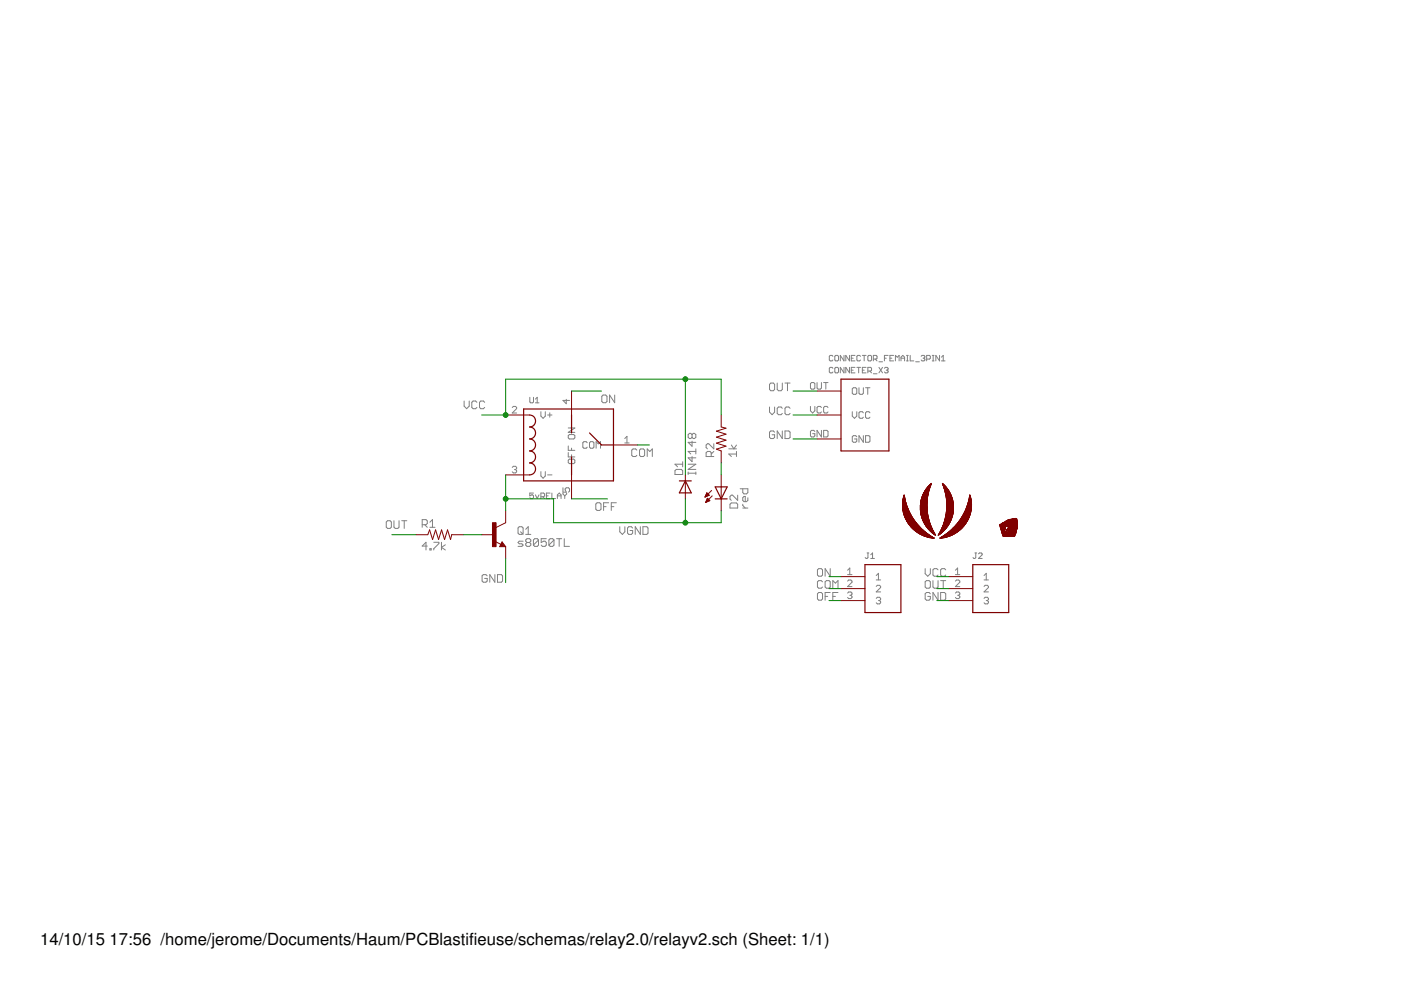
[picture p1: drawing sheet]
<svg xmlns="http://www.w3.org/2000/svg" width="297mm" height="210mm" viewBox="0 0 297 210" stroke-linecap="round" stroke-linejoin="round" font-family="sans-serif">
<defs><g id="words">
<g font-size="3.5">
<text x="8.5" y="200.4">14/10/15</text>
<text x="23.2" y="200.4">17:56 /home/jerome/Documents/Haum/PCBlastifieuse/schemas/relay2.0/relayv2.sch (Sheet: 1/1)</text>
</g>
</g></defs>
<g fill="none" stroke="#808080" stroke-width=".21">
<path d="M176.6 78.1l-.2-.2h-.4l-.2 .2v.8l.2 .2h.4l.2-.2M176.6 75.5l-.2-.1h-.4l-.2 .1v.8l.2 .2h.4l.2-.2M177.2 77.9h.4l.2 .2v.8l-.2 .2h-.4l-.2-.2v-.8zM177.2 75.4h.4l.2 .1v.8l-.2 .2h-.4l-.2-.2v-.8zM178.9 75.4v1.1l-.7-1.1v1.1M178.9 77.9v1.2l-.7-1.2v1.2M180.1 75.4v1.1l-.8-1.1v1.1M180.1 77.9v1.2l-.8-1.2v1.2M180.5 78.5h.4M180.5 75.9h.4M181.3 77.9h-.8v1.2h.8M181.3 75.4h-.8v1.1h.8"/>
<path d="M181.7 77.9h.8M182.1 77.9v1.2M182.5 75.5l-.3-.1h-.3l-.2 .1v.8l.2 .2h.3l.3-.2M182.8 78.5h.4M182.8 75.4h.8M183.2 75.4v1.1M183.6 77.9h-.8v1.2h.8M184 78.7h.6l.2-.2v-.4l-.2-.2h-.6v1.2M184.2 75.4h.4l.2 .1v.8l-.2 .2h-.4l-.2-.2v-.8zM184.4 78.7l.4 .4M185.2 79.2h.7M185.2 76.1h.6l.1-.2v-.4l-.1-.1h-.6v1.1"/>
<path d="M185.6 76.1l.3 .4M186.4 77.9l.7 1.2M186.4 76.7h.7M187.1 77.9l-.7 1.2M187.5 78.1l.2-.2h.4l.2 .2-.2 .4M187.5 75.9h.4M187.9 78.5h.2M188.1 78.5l.2 .2-.2 .4h-.4l-.2-.2M188.3 75.4h-.8v1.1M188.7 75.9h.4M189.5 75.4h-.8v1.1h.8M189.8 76.5v-1.1l.4 .3 .4-.3v1.1"/>
<path d="M191 75.9h.8M191 76.5v-.8l.4-.3 .4 .3v.8M192.2 75.4h.4M192.2 76.5h.4M192.4 75.4v1.1M193 75.4v1.1h.7M194.1 76.7h.8M195.3 75.5l.2-.1h.4l.2 .1-.2 .4M195.7 75.9h.2M195.9 75.9l.2 .2-.2 .4h-.4l-.2-.2M196.5 76.1h.6l.2-.2v-.4l-.2-.1h-.6v1.1M197.7 75.4h.3"/>
<path d="M197.7 76.5h.3M197.8 75.4v1.1M199.2 75.4v1.1l-.8-1.1v1.1M199.6 76.5h.8M199.6 75.7l.4-.3v1.1M98.4 85v1.1l.5 .6 .6-.6v-1.1M101.1 85.3l-.3-.3h-.5l-.3 .3v1.1l.3 .3h.5l.3-.3M102.8 85.3l-.3-.3h-.6l-.2 .3v1.1l.2 .3h.6l.3-.3M108.6 86.4l.2-.2h.5l.2 .2v.2l-.9 1h.9M108.6 99.1l.2-.2h.5l.2 .2-.2 .5M109.1 99.6h.2M109.3 99.6l.2 .2-.2 .5h-.5l-.2-.3"/>
<path d="M112.3 84.2v1l.2 .2h.4l.2-.2v-1M113.5 85.4h.8M113.5 84.6l.4-.4v1.2M114.7 87.3v.9l.4 .5 .5-.5v-.9M114.7 100v.9l.4 .5 .5-.5v-.9M116.1 88h.9M116.6 87.5v1M120.1 84.7v.9l-.7-.7h1.4M120.5 94.6v.9h1.4M120.5 95.9v1h1.4M120.5 90.7h1.4l-1.4 1h1.4M120.7 92.1h.9l.3 .3v.4l-.3 .3h-.9l-.2-.3v-.4z"/>
<path d="M120.7 97.3h.9l.3 .3v.5l-.3 .2h-.9l-.2-.2v-.5zM121.2 95v.5M121.2 96.4v.5M124.5 93.9l-.2-.3h-.5l-.2 .3v.9l.2 .2h.5l.2-.2M125.2 93.6h.5l.2 .3v.9l-.2 .2h-.5l-.2-.2v-.9zM126.4 95v-1.4l.5 .5 .4-.5v1.4M127.6 84l.3-.2h.5l.3 .2v1.1l-.3 .3h-.5l-.3-.3zM130.3 83.8v1.6l-1.1-1.6v1.6M132.5 93l.4-.5v1.4M132.5 93.9h.9M135 95.4l-.2-.2h-.6l-.3 .2v1.1l.3 .3h.6l.2-.3M135.6 95.4l.2-.2h.6l.3 .2v1.1l-.3 .3h-.6l-.2-.3z"/>
<path d="M137.2 96.8v-1.6l.6 .5 .5-.5v1.6M143.4 99.5h1.1l.2 .3v.8h-1.6v-.8zM144.7 98.4h-1.6l.6 .6M144.7 97.9v1.1M145.9 98.4h1.6l-1.6 1.1h1.6M146.7 92.2l.3-.3h.3l.2 .3v.5l-.2 .3h-.3l-.3-.3M146.7 92.2l-.2-.3h-.3l-.3 .3v.5l.3 .3h.3l.2-.3M146.7 96.8v1.1l-.8-.8h1.6M146.7 92.2v.5M146.7 93.5v1.1l-.8-.8h1.6M147.5 95.2v1M147.5 95.7h-1.6l.6 .5"/>
<path d="M150.8 96.8v-.8l-.3-.3h-.5l-.3 .3v.8h1.6M151.3 94.1v1.1l-1-1.1h-.3l-.3 .3v.5l.3 .3M151.3 95.7l-.5 .6M154.5 95.2h1.6M155.1 94.4l.5 .8 .5-.8M156.1 96.3h-1.6l.6 .5M156.1 95.7v1.1M163.2 86.3v1.1l.5 .5 .5-.5v-1.1M163.4 81.2h.6l.2 .3v1.1l-.2 .2h-.6l-.2-.2v-1.1zM164.2 91.6l-.2-.2h-.6l-.2 .2v1.1l.2 .3h.6l.2-.3v-.5h-.5M164.8 81.2v1.4l.3 .2h.5l.3-.2v-1.4M165.9 86.6l-.3-.3h-.5l-.3 .3v1.1l.3 .2h.5l.3-.2"/>
<path d="M165.9 91.4v1.6l-1.1-1.6v1.6M166.4 91.4h.8l.3 .2v1.1l-.3 .3h-.8zM166.4 81.2h1.1M167 81.2v1.6M167.5 86.6l-.3-.3h-.5l-.3 .3v1.1l.3 .2h.5l.3-.2M171.8 81.3l.3-.2h.4l.3 .2v1l-.3 .2h-.4l-.3-.2zM171.8 86.2v.9l.5 .5 .5-.5v-.9M172.8 91.5l-.3-.3h-.4l-.3 .3v.9l.3 .2h.4l.3-.2v-.5h-.5M173.2 81.1v1.2l.3 .2h.4l.3-.2v-1.2M174.2 86.4l-.3-.2h-.4l-.3 .2v.9l.3 .3h.4l.3-.3M174.2 91.2v1.4l-1-1.4v1.4M174.6 81.1h1"/>
<path d="M174.6 91.2h.7l.3 .3v.9l-.3 .2h-.7zM175.1 81.1v1.4M175.6 86.4l-.3-.2h-.4l-.3 .2v.9l.3 .3h.4l.3-.3M180.7 82.4l.2-.2h.5l.3 .2v1l-.3 .2h-.5l-.2-.2zM180.7 87.3v.9l.5 .5 .5-.5v-.9M181.7 92.6l-.3-.2h-.5l-.2 .2v.9l.2 .3h.5l.3-.3v-.4h-.5M182.1 82.2v1.2l.3 .2h.4l.2-.2v-1.2M183 87.5l-.2-.2h-.4l-.3 .2v1l.3 .2h.4l.2-.2M183 92.4v1.4l-.9-1.4v1.4M183.5 92.4h.7l.2 .2v.9l-.2 .3h-.7zM183.5 82.2h.9M184 82.2v1.4"/>
<path d="M184.4 87.5l-.2-.2h-.5l-.2 .2v1l.2 .2h.5l.2-.2M81.9 110.7l.3-.3h.5l.3 .3v1.1l-.3 .2h-.5l-.3-.2zM83.5 110.4v1.4l.3 .2h.5l.3-.2v-1.4M85.2 110.4h1.1M85.7 110.4v1.6M89.5 111.3h.8l.3-.3v-.6l-.3-.2h-.8v1.6M90 111.3l.6 .5M90.6 115.8h-1.1l.8-.8v1.6M91.1 116.3h.3v.3h-.3zM91.1 110.7l.6-.5v1.6M91.1 111.8h1.1M92 115h1v.3l-1 1v.3"/>
<path d="M93.6 115v1.6M94.4 115.5l-.8 .6 .8 .5M110.1 111.7h.5l.3 .3v1l-.3 .3h-.5l-.3-.3v-1zM110.4 112.8l.5 .5M110.9 114.7h-.8l-.3 .3 .3 .3h.5l.3 .3-.3 .2h-.8M111.5 113.3h1M111.5 112.2l.5-.5v1.6M111.7 115l-.2 .3v.3l.2 .2h.6l.2-.2v-.3l-.2-.3M111.7 115l-.2-.3v-.2l.2-.3h.6l.2 .3v.2l-.2 .3M111.7 115h.6M113.1 104.5h-.8v.6l.4-.2 .4 .2v.4l-.2 .2h-.4l-.2-.2M113.5 104.9l.4 .8 .4-.8"/>
<path d="M114.2 114.5l-.3-.3h-.5l-.3 .3v1.1M114.2 114.5v1.1l-.3 .2h-.5l-.3-.2M114.2 114.5l-1.1 1.1M114.7 105.3h.6l.2-.2v-.4l-.2-.2h-.6v1.2M115.1 105.3l.4 .4M115.8 114.2h-1.1v.8l.6-.3h.2l.3 .3v.6l-.3 .2h-.5l-.3-.2M115.8 105.1h.4M116.1 100.7h.9M116.6 104.5h-.8v1.2h.8M117 104.5v1.2h.8M117.5 114.5v1.1l-.3 .2h-.6l-.2-.2M117.5 114.5l-.3-.3h-.6l-.2 .3v1.1"/>
<path d="M117.5 114.5l-1.1 1.1M118 114.2h1.1M118.2 105.1h.8M118.2 105.7v-.8l.4-.4 .4 .4v.8M118.6 114.2v1.6M119.4 103.4v1h.7l-.3-.5 .3-.5h.4l.3 .3v.4l-.3 .3M119.4 104.5l.3 .6M119.6 114.2v1.6h1.1M119.7 105.1v.6M120.1 104.5v.2l-.4 .4M126.3 106.9l.3-.3h.5l.3 .3v1l-.3 .3h-.5l-.3-.3zM128 107.4h.5"/>
<path d="M129.1 106.6h-1.1v1.6M129.6 107.4h.6M130.7 106.6h-1.1v1.6M131.4 111.7v1.1l.6 .5 .5-.5v-1.1M134.1 112l-.2-.3h-.6l-.2 .3v1l.2 .3h.6l.2-.3v-.5h-.5M135.8 111.7v1.6l-1.1-1.6v1.6M136.3 111.7h.8l.3 .3v1l-.3 .3h-.8zM145.9 100.3h1.6M145.9 100.1v.5M147.5 100.1v.5M154.8 106.9l.2-.3h1.1l.3 .3v.8h-1.6zM156.4 105v1.1l-1.1-1.1h-.3l-.2 .3v.5l.2 .3"/>
<path d="M156.9 103.6h1.7v.8l-.3 .3h-.6l-.2-.3v-.8M157.5 107.7h1.1M157.5 106.9v.3l.5 .5M158.6 105.5v.6l-.3 .3h-.6l-.2-.3v-.6l.2-.2h.3v1.1M183.8 117.2h.4M184 117.2v1l-.2 .2-.4-.2M184.6 118.4h.8M184.6 117.6l.4-.4v1.2M206.7 117.2h.4M206.9 117.2v1l-.2 .2-.4-.2M207.5 117.4l.2-.2h.3l.2 .2v.2l-.7 .8h.7M103.3 122.1l-.3-.3h-.5l-.3 .3v1.1l.3 .2h.5l.3-.2v-.6h-.6"/>
<path d="M104.9 121.8v1.6l-1.1-1.6v1.6M105.5 121.8h.8l.3 .3v1.1l-.3 .2h-.8zM173.3 120.8l.3-.2h.5l.3 .2v1.1l-.3 .3h-.5l-.3-.3zM173.6 125.6h.5l.3 .3v1.1l-.3 .3h-.5l-.3-.3v-1.1zM174.4 123.4l-.3-.3h-.5l-.3 .3v1.1l.3 .2h.5l.3-.2M174.9 126.4h.6M174.9 123.4l.3-.3h.6l.2 .3v1.1l-.2 .2h-.6l-.3-.2zM176 125.6h-1.1v1.7M176 120.6v1.6l-1.1-1.6v1.6M176.6 126.4h.5M176.6 124.7v-1.6l.5 .5 .6-.5v1.6M177.7 125.6h-1.1v1.7"/>
<path d="M179.7 123.2l.2-.2h.5l.2 .2v.2l-.9 1h.9M179.7 120.9l.5-.5v1.4M179.7 121.8h.9M179.7 125.8l.2-.3h.5l.2 .3-.2 .4M180.2 126.2h.2M180.4 126.2l.2 .2-.2 .5h-.5l-.2-.2M185.8 122l.4-.4v1.4M185.8 123h.9M185.8 124.3l.2-.2h.5l.2 .2v.3l-.9 .9h.9M185.8 126.9l.2-.3h.5l.2 .3-.2 .4M186.2 127.3h.3M186.5 127.3l.2 .3-.2 .4h-.5l-.2-.2"/>
<path d="M196.2 120.6v1l.5 .6 .6-.6v-1M196.2 123.4l.2-.3h.6l.3 .3v1.1l-.3 .2h-.6l-.2-.2zM197.3 125.9l-.3-.3h-.6l-.2 .3v1.1l.2 .3h.6l.3-.3v-.6h-.6M197.8 123.1v1.4l.3 .2h.5l.3-.2v-1.4M198.9 120.8l-.3-.2h-.5l-.3 .2v1.1l.3 .3h.5l.3-.3M198.9 125.6v1.7l-1.1-1.7v1.7M199.4 125.6h.9l.2 .3v1.1l-.2 .3h-.9zM199.4 123.1h1.1M200 123.1v1.6M200.5 120.8l-.2-.2h-.6l-.3 .2v1.1l.3 .3h.6l.2-.3M202.6 123.2l.2-.2h.5l.2 .2v.2l-.9 1h.9M202.6 121.8h.9"/>
<path d="M202.6 125.8l.2-.3h.5l.2 .3-.2 .4M202.6 120.9l.4-.5v1.4M203 126.2h.3M203.3 126.2l.2 .2-.2 .5h-.5l-.2-.2M208.6 123h1M208.6 124.3l.3-.2h.4l.3 .2v.3l-1 .9h1M208.6 126.9l.3-.3h.4l.3 .3-.3 .4M208.6 122l.5-.4v1.4M209.1 127.3h.2M209.3 127.3l.3 .3-.3 .4h-.4l-.3-.2"/>
</g>
<g fill="none" stroke="#800000" stroke-width=".25">
<path d="M111 86.7h19.1v15.3h-19.1zM112.3 88a1.27 1.27 0 0 1 1.2 1.3 1.27 1.27 0 0 1-1.2 1.2 1.27 1.27 0 0 1 1.2 1.3 1.27 1.27 0 0 1-1.2 1.3 1.27 1.27 0 0 1 1.2 1.2 1.27 1.27 0 0 1-1.2 1.3 1.27 1.27 0 0 1 1.2 1.3 1.27 1.27 0 0 1-1.2 1.2 1.27 1.27 0 0 1 1.2 1.3 1.27 1.27 0 0 1-1.2 1.3M121.2 88v3.8M121.2 96.9v3.8M125 91.8l2.5 2.5h2.6M178.3 80.4h10.2v15.2h-10.2zM106.4 115.4l.2 .3h-.4l.2-.6 .6 .7h-.8M144 102h2.6M145.3 102l1.3 2.5h-2.6zM151.6 103.2h2.6l-1.3 2.6zM151.6 105.8h2.6M183.4 119.7h7.6v10.2h-7.6z"/>
<path d="M206.2 119.7h7.7v10.2h-7.7z"/>
</g>
<g fill="none" stroke="#800000" stroke-width=".21">
<path d="M107.2 88h5.1M121.2 82.9v5.1M130.1 94.3h5M152.9 88v2.5l1 .3-2 .6 2 .7-2 .6 2 .6-2 .7 2 .6-2 .6 1 .4v2.5M173.2 88h5.1M173.2 82.9h5.1M173.2 93.1h5.1M88.2 113.4h2.5l.4-1 .6 2 .7-2 .6 2 .6-2 .7 2 .6-2 .6 2 .3-1h2.5M102.1 113.4h2.6M105 114.8l1.2 .6M106.4 114.9l.8 1h-1.3zM107.2 100.7h5.1"/>
<path d="M107.2 108.3v2.5l-2 1M107.2 115.9v2.5M121.2 100.7v5.1M145.3 100.7v5.1M149.5 105.4h.1M149.5 105.3h.3M149.6 105.1h.5M149.6 105h.7M149.6 106.5h.2M149.7 104.9h.6M149.7 106.3h.4M149.8 104.8h.4"/>
<path d="M149.8 106.2h.5M149.8 104.6h.2M149.8 106.1h.7M149.9 104.5l-.4 .9M149.9 104.5l.5 .5-.9 .4M149.9 104.5h.1M149.9 106h.4M149.9 105.9h.3M149.9 105.7h.2M150 105.6l.5 .6-.9 .3zM150.9 104l-1.4 1.4M151 105.1l-1.4 1.4"/>
<path d="M152.9 100.7v7.6M178.3 122.3h5.1M178.3 124.8h5.1M178.3 127.3h5.1M201.2 122.3h5M201.2 124.8h5M201.2 127.3h5"/>
</g>
<g fill="#800000" stroke="#800000" stroke-width=".21">
<path d="M104.4 110.8h.8v5.1h-.8z"/>
<path d="M197.9 114.1h.2z"/>
<path d="M199.3 114.1h.2z"/>
<path d="M197.7 114l.3 .1z"/>
<path d="M199.3 114l.4 .1z"/>
<path d="M197.5 114l.5 .1z"/>
<path d="M199.3 114l.6 .1z"/>
<path d="M197.3 114h.7z"/>
<path d="M199.4 114h.6z"/>
<path d="M197.2 114h.7z"/>
<path d="M199.4 114h.7z"/>
<path d="M197 113.9l.8 .1z"/>
<path d="M199.5 113.9l.8 .1z"/>
<path d="M196.9 113.9l.9 .1z"/>
<path d="M199.5 113.9l.9 .1z"/>
<path d="M196.8 113.9h.9z"/>
<path d="M199.6 113.9h.9z"/>
<path d="M196.7 113.9h1z"/>
<path d="M199.6 113.9h1.1z"/>
<path d="M196.6 113.8l1.1 .1z"/>
<path d="M199.6 113.8l1.1 .1z"/>
<path d="M196.5 113.8l1.1 .1z"/>
<path d="M199.7 113.8l1.1 .1z"/>
<path d="M196.5 113.8h1.1z"/>
<path d="M199.7 113.8h1.2z"/>
<path d="M196.4 113.8h1.2z"/>
<path d="M199.8 113.8h1.2z"/>
<path d="M196.3 113.7l1.2 .1z"/>
<path d="M199.8 113.7l1.2 .1z"/>
<path d="M196.2 113.7h1.3z"/>
<path d="M199.9 113.7h1.2z"/>
<path d="M196.2 113.7h1.2z"/>
<path d="M196.1 113.7h1.3z"/>
<path d="M200 113.7h1.3z"/>
<path d="M196 113.6l1.3 .1z"/>
<path d="M200 113.6l1.3 .1z"/>
<path d="M195.9 113.6h1.4z"/>
<path d="M200 113.6h1.4z"/>
<path d="M200.1 113.6h1.4z"/>
<path d="M195.8 113.6h1.4z"/>
<path d="M195.7 113.5l1.5 .1z"/>
<path d="M200.2 113.5l1.3 .1z"/>
<path d="M195.7 113.5l1.4 .1z"/>
<path d="M200.2 113.5l1.4 .1z"/>
<path d="M195.7 113.5h1.4z"/>
<path d="M200.2 113.5h1.5z"/>
<path d="M195.6 113.5h1.5z"/>
<path d="M200.3 113.5h1.4z"/>
<path d="M195.5 113.4l1.5 .1z"/>
<path d="M200.3 113.4l1.5 .1z"/>
<path d="M200.3 113.4l1.6 .1z"/>
<path d="M195.4 113.4h1.6z"/>
<path d="M200.4 113.4h1.5z"/>
<path d="M195.3 113.3l1.6 .1z"/>
<path d="M199 113.3l.1 .1z"/>
<path d="M200.4 113.3l1.6 .1z"/>
<path d="M195.3 113.3h1.5z"/>
<path d="M198.1 113.3h.2z"/>
<path d="M199 113.3h.1z"/>
<path d="M200.5 113.3h1.6z"/>
<path d="M195.2 113.3h1.6z"/>
<path d="M198.1 113.3h.1z"/>
<path d="M199 113.3h.2z"/>
<path d="M199.1 113.3h.1z"/>
<path d="M200.6 113.3h1.6z"/>
<path d="M195.1 113.2l1.6 .1z"/>
<path d="M198 113.2l.2 .1z"/>
<path d="M199.1 113.2l.2 .1z"/>
<path d="M200.6 113.2l1.6 .1z"/>
<path d="M195.1 113.2h1.6z"/>
<path d="M198 113.2h.2z"/>
<path d="M199.1 113.2h.2z"/>
<path d="M200.6 113.2h1.6z"/>
<path d="M195 113.2h1.7z"/>
<path d="M197.9 113.2h.3z"/>
<path d="M200.7 113.2h1.6z"/>
<path d="M195 113.2h1.6z"/>
<path d="M199.1 113.2h.3z"/>
<path d="M200.7 113.2h1.7z"/>
<path d="M194.9 113.1l1.7 .1z"/>
<path d="M197.9 113.1l.3 .1z"/>
<path d="M199.1 113.1l.3 .1z"/>
<path d="M200.7 113.1l1.7 .1z"/>
<path d="M194.9 113.1h1.7z"/>
<path d="M197.8 113.1h.3z"/>
<path d="M199.1 113.1h.4z"/>
<path d="M200.8 113.1h1.7z"/>
<path d="M194.8 113.1h1.7z"/>
<path d="M199.2 113.1h.3z"/>
<path d="M194.8 113l1.7 .1z"/>
<path d="M197.8 113l.3 .1z"/>
<path d="M199.2 113l.3 .1z"/>
<path d="M200.9 113l1.7 .1z"/>
<path d="M194.7 113l1.7 .1z"/>
<path d="M197.7 113l.4 .1z"/>
<path d="M199.2 113l.4 .1z"/>
<path d="M194.7 113h1.7z"/>
<path d="M197.7 113h.4z"/>
<path d="M199.2 113h.4z"/>
<path d="M200.9 113h1.7z"/>
<path d="M194.6 112.9l1.8 .1z"/>
<path d="M197.6 112.9l.5 .1z"/>
<path d="M199.2 112.9l.4 .1z"/>
<path d="M201 112.9l1.7 .1z"/>
<path d="M194.6 112.9l1.7 .1z"/>
<path d="M197.6 112.9l.4 .1z"/>
<path d="M199.2 112.9l.5 .1z"/>
<path d="M194.6 112.9h1.7z"/>
<path d="M197.6 112.9h.4z"/>
<path d="M199.2 112.9h.5z"/>
<path d="M201 112.9h1.8z"/>
<path d="M194.5 112.9h1.8z"/>
<path d="M197.5 112.9h.5z"/>
<path d="M199.3 112.9h.4z"/>
<path d="M201.1 112.9h1.7z"/>
<path d="M194.5 112.8l1.8 .1z"/>
<path d="M197.5 112.8l.5 .1z"/>
<path d="M199.3 112.8l.4 .1z"/>
<path d="M201.1 112.8l1.7 .1z"/>
<path d="M194.5 112.8l1.7 .1z"/>
<path d="M199.3 112.8l.5 .1z"/>
<path d="M201.1 112.8l1.8 .1z"/>
<path d="M194.4 112.8h1.8z"/>
<path d="M197.5 112.8h.5z"/>
<path d="M199.3 112.8h.5z"/>
<path d="M201.2 112.8h1.7z"/>
<path d="M197.4 112.8h.6z"/>
<path d="M194.4 112.8h1.7z"/>
<path d="M197.4 112.8h.5z"/>
<path d="M199.3 112.8h.6z"/>
<path d="M201.2 112.8h1.8z"/>
<path d="M194.3 112.7l1.8 .1z"/>
<path d="M197.4 112.7l.6 .1z"/>
<path d="M199.3 112.7l.6 .1z"/>
<path d="M201.3 112.7l1.7 .1z"/>
<path d="M194.3 112.7h1.7z"/>
<path d="M197.4 112.7h.5z"/>
<path d="M199.3 112.7h.6z"/>
<path d="M201.3 112.7h1.8z"/>
<path d="M194.2 112.7h1.8z"/>
<path d="M197.3 112.7h.6z"/>
<path d="M199.4 112.7h.5z"/>
<path d="M194.2 112.6l1.8 .1z"/>
<path d="M197.3 112.6l.6 .1z"/>
<path d="M199.4 112.6l.6 .1z"/>
<path d="M201.4 112.6l1.7 .1z"/>
<path d="M194.2 112.6l1.7 .1z"/>
<path d="M201.4 112.6l1.8 .1z"/>
<path d="M194.1 112.6h1.8z"/>
<path d="M197.3 112.6h.5z"/>
<path d="M199.4 112.6h.6z"/>
<path d="M201.4 112.6h1.8z"/>
<path d="M194.1 112.5l1.8 .1z"/>
<path d="M197.2 112.5l.7 .1z"/>
<path d="M199.4 112.5l.7 .1z"/>
<path d="M201.4 112.5l1.9 .1z"/>
<path d="M194 112.5l1.9 .1z"/>
<path d="M197.2 112.5l.6 .1z"/>
<path d="M201.5 112.5l1.8 .1z"/>
<path d="M194 112.5h1.8z"/>
<path d="M197.2 112.5h.6z"/>
<path d="M199.5 112.5h.6z"/>
<path d="M201.5 112.5h1.8z"/>
<path d="M197.1 112.5h.7z"/>
<path d="M199.5 112.5h.7z"/>
<path d="M193.9 112.4l1.8 .1z"/>
<path d="M197.1 112.4l.7 .1z"/>
<path d="M199.5 112.4l.7 .1z"/>
<path d="M201.6 112.4l1.8 .1z"/>
<path d="M193.9 112.4h1.8z"/>
<path d="M197.1 112.4h.6z"/>
<path d="M199.5 112.4h.7z"/>
<path d="M201.6 112.4h1.8z"/>
<path d="M197 112.4h.8z"/>
<path d="M201.7 112.4h1.8z"/>
<path d="M193.8 112.3l1.8 .1z"/>
<path d="M197 112.3l.7 .1z"/>
<path d="M199.5 112.3l.8 .1z"/>
<path d="M201.7 112.3l1.8 .1z"/>
<path d="M199.6 112.3l.7 .1z"/>
<path d="M193.8 112.3h1.8z"/>
<path d="M197 112.3h.7z"/>
<path d="M199.6 112.3h.7z"/>
<path d="M201.7 112.3h1.9z"/>
<path d="M193.7 112.3h1.9z"/>
<path d="M196.9 112.3h.8z"/>
<path d="M199.5 112.3h.8z"/>
<path d="M201.8 112.3h1.8z"/>
<path d="M193.7 112.2l1.8 .1z"/>
<path d="M196.9 112.2l.8 .1z"/>
<path d="M199.6 112.2l.8 .1z"/>
<path d="M201.8 112.2l1.8 .1z"/>
<path d="M193.7 112.2h1.8z"/>
<path d="M196.9 112.2h.8z"/>
<path d="M199.6 112.2h.8z"/>
<path d="M201.8 112.2h1.8z"/>
<path d="M196.8 112.2h.9z"/>
<path d="M201.8 112.2h1.9z"/>
<path d="M193.6 112.2h1.9z"/>
<path d="M201.9 112.2h1.8z"/>
<path d="M193.6 112.1l1.8 .1z"/>
<path d="M196.8 112.1l.8 .1z"/>
<path d="M199.6 112.1l.8 .1z"/>
<path d="M201.9 112.1l1.8 .1z"/>
<path d="M199.7 112.1l.8 .1z"/>
<path d="M202 112.1l1.8 .1z"/>
<path d="M193.5 112.1h1.9z"/>
<path d="M196.8 112.1h.8z"/>
<path d="M199.6 112.1h.9z"/>
<path d="M201.9 112.1h1.9z"/>
<path d="M193.5 112.1h1.8z"/>
<path d="M196.7 112.1h.9z"/>
<path d="M199.7 112.1h.8z"/>
<path d="M202 112.1h1.8z"/>
<path d="M193.5 112l1.8 .1z"/>
<path d="M196.7 112l.9 .1z"/>
<path d="M199.7 112l.8 .1z"/>
<path d="M202 112l1.9 .1z"/>
<path d="M199.7 112l.9 .1z"/>
<path d="M193.4 112h1.9z"/>
<path d="M196.7 112h.9z"/>
<path d="M199.7 112h.9z"/>
<path d="M202 112h1.9z"/>
<path d="M193.4 112h1.8z"/>
<path d="M202.1 112h1.8z"/>
<path d="M193.4 111.9l1.8 .1z"/>
<path d="M196.7 111.9l.8 .1z"/>
<path d="M199.7 111.9l.9 .1z"/>
<path d="M202.1 111.9l1.8 .1z"/>
<path d="M196.6 111.9l.9 .1z"/>
<path d="M199.7 111.9l1 .1z"/>
<path d="M202.1 111.9l1.9 .1z"/>
<path d="M193.3 111.9h1.9z"/>
<path d="M196.6 111.9h.9z"/>
<path d="M199.7 111.9h.9z"/>
<path d="M202.1 111.9h1.9z"/>
<path d="M193.3 111.9h1.8z"/>
<path d="M199.7 111.9h1z"/>
<path d="M202.2 111.9h1.8z"/>
<path d="M193.3 111.8l1.8 .1z"/>
<path d="M196.6 111.8l.9 .1z"/>
<path d="M199.7 111.8l1 .1z"/>
<path d="M202.2 111.8l1.8 .1z"/>
<path d="M193.3 111.8h1.8z"/>
<path d="M196.6 111.8h.9z"/>
<path d="M199.8 111.8h.9z"/>
<path d="M202.2 111.8h1.9z"/>
<path d="M202.3 111.8h1.8z"/>
<path d="M193.2 111.8h1.9z"/>
<path d="M196.5 111.8h1z"/>
<path d="M193.2 111.7l1.8 .1z"/>
<path d="M196.5 111.7l.9 .1z"/>
<path d="M199.8 111.7l1 .1z"/>
<path d="M202.3 111.7l1.8 .1z"/>
<path d="M193.2 111.7h1.8z"/>
<path d="M196.5 111.7h.9z"/>
<path d="M199.8 111.7h1z"/>
<path d="M202.3 111.7h1.9z"/>
<path d="M193.1 111.7h1.9z"/>
<path d="M199.9 111.7h.9z"/>
<path d="M202.4 111.7h1.8z"/>
<path d="M193.1 111.7h1.8z"/>
<path d="M193.1 111.6l1.8 .1z"/>
<path d="M196.4 111.6l1 .1z"/>
<path d="M199.9 111.6l.9 .1z"/>
<path d="M202.4 111.6l1.8 .1z"/>
<path d="M202.4 111.6l1.9 .1z"/>
<path d="M193.1 111.6h1.8z"/>
<path d="M196.4 111.6h1z"/>
<path d="M199.9 111.6h1z"/>
<path d="M202.5 111.6h1.8z"/>
<path d="M193 111.5l1.9 .1z"/>
<path d="M196.3 111.5l1.1 .1z"/>
<path d="M199.9 111.5l1 .1z"/>
<path d="M202.5 111.5l1.8 .1z"/>
<path d="M193 111.5l1.8 .1z"/>
<path d="M193 111.5h1.8z"/>
<path d="M196.3 111.5h1.1z"/>
<path d="M199.9 111.5h1z"/>
<path d="M202.5 111.5h1.8z"/>
<path d="M199.9 111.5h1.1z"/>
<path d="M202.5 111.5h1.9z"/>
<path d="M193 111.4l1.8 .1z"/>
<path d="M196.3 111.4l1 .1z"/>
<path d="M199.9 111.4l1.1 .1z"/>
<path d="M202.6 111.4l1.8 .1z"/>
<path d="M193 111.4l1.7 .1z"/>
<path d="M192.9 111.4h1.8z"/>
<path d="M196.3 111.4h1z"/>
<path d="M199.9 111.4h1.1z"/>
<path d="M202.6 111.4h1.8z"/>
<path d="M200 111.4h1z"/>
<path d="M196.2 111.4h1.1z"/>
<path d="M200 111.4h1.1z"/>
<path d="M202.7 111.4h1.7z"/>
<path d="M192.9 111.3l1.7 .1z"/>
<path d="M196.2 111.3l1.1 .1z"/>
<path d="M200 111.3l1 .1z"/>
<path d="M202.7 111.3l1.8 .1z"/>
<path d="M192.8 111.3h1.8z"/>
<path d="M196.2 111.3h1.1z"/>
<path d="M200 111.3h1.1z"/>
<path d="M202.7 111.3h1.8z"/>
<path d="M202.8 111.3h1.7z"/>
<path d="M192.8 111.2l1.7 .1z"/>
<path d="M196.2 111.2l1.1 .1z"/>
<path d="M200 111.2l1.1 .1z"/>
<path d="M202.8 111.2l1.8 .1z"/>
<path d="M192.7 111.2h1.8z"/>
<path d="M196.2 111.2h1.1z"/>
<path d="M200 111.2h1.1z"/>
<path d="M202.8 111.2h1.8z"/>
<path d="M196.1 111.2h1.1z"/>
<path d="M192.7 111.1l1.8 .1z"/>
<path d="M196.1 111.1l1.1 .1z"/>
<path d="M200 111.1l1.1 .1z"/>
<path d="M202.9 111.1l1.7 .1z"/>
<path d="M200.1 111.1l1.1 .1z"/>
<path d="M192.7 111.1h1.8z"/>
<path d="M196.1 111.1h1.1z"/>
<path d="M200.1 111.1h1.1z"/>
<path d="M202.9 111.1h1.7z"/>
<path d="M192.7 111.1h1.7z"/>
<path d="M192.7 111l1.7 .1z"/>
<path d="M196 111l1.2 .1z"/>
<path d="M200.1 111l1.1 .1z"/>
<path d="M202.9 111l1.8 .1z"/>
<path d="M192.6 111l1.8 .1z"/>
<path d="M203 111l1.7 .1z"/>
<path d="M192.6 111h1.8z"/>
<path d="M196 111h1.2z"/>
<path d="M200.1 111h1.2z"/>
<path d="M203 111h1.7z"/>
<path d="M192.6 111h1.7z"/>
<path d="M203 111h1.8z"/>
<path d="M192.6 110.9l1.7 .1z"/>
<path d="M196 110.9l1.2 .1z"/>
<path d="M200.1 110.9l1.2 .1z"/>
<path d="M203 110.9l1.7 .1z"/>
<path d="M196 110.9l1.1 .1z"/>
<path d="M203 110.9l1.8 .1z"/>
<path d="M192.6 110.9h1.7z"/>
<path d="M196 110.9h1.1z"/>
<path d="M200.1 110.9h1.2z"/>
<path d="M203.1 110.9h1.7z"/>
<path d="M192.5 110.9h1.8z"/>
<path d="M192.5 110.8l1.7 .1z"/>
<path d="M195.9 110.8l1.2 .1z"/>
<path d="M200.1 110.8l1.2 .1z"/>
<path d="M203.1 110.8l1.7 .1z"/>
<path d="M192.5 110.8h1.7z"/>
<path d="M195.9 110.8h1.2z"/>
<path d="M200.2 110.8h1.1z"/>
<path d="M203.1 110.8h1.7z"/>
<path d="M200.2 110.8h1.2z"/>
<path d="M203.1 110.8h1.8z"/>
<path d="M192.4 110.7l1.8 .1z"/>
<path d="M195.9 110.7l1.2 .1z"/>
<path d="M200.2 110.7l1.2 .1z"/>
<path d="M203.2 110.7l1.7 .1z"/>
<path d="M192.4 110.7l1.7 .1z"/>
<path d="M192.4 110.7h1.7z"/>
<path d="M195.9 110.7h1.2z"/>
<path d="M200.2 110.7h1.2z"/>
<path d="M203.2 110.7h1.7z"/>
<path d="M195.8 110.7h1.3z"/>
<path d="M192.4 110.6l1.7 .1z"/>
<path d="M195.8 110.6l1.3 .1z"/>
<path d="M200.2 110.6l1.2 .1z"/>
<path d="M203.2 110.6l1.8 .1z"/>
<path d="M203.3 110.6l1.7 .1z"/>
<path d="M192.4 110.6h1.7z"/>
<path d="M195.8 110.6h1.3z"/>
<path d="M200.2 110.6h1.2z"/>
<path d="M203.3 110.6h1.7z"/>
<path d="M192.3 110.6h1.7z"/>
<path d="M195.8 110.6h1.2z"/>
<path d="M200.2 110.6h1.3z"/>
<path d="M192.3 110.5l1.7 .1z"/>
<path d="M195.8 110.5l1.2 .1z"/>
<path d="M200.2 110.5l1.3 .1z"/>
<path d="M203.3 110.5l1.7 .1z"/>
<path d="M200.3 110.5l1.2 .1z"/>
<path d="M192.3 110.5h1.7z"/>
<path d="M195.8 110.5h1.2z"/>
<path d="M200.3 110.5h1.2z"/>
<path d="M203.3 110.5h1.7z"/>
<path d="M195.7 110.5h1.3z"/>
<path d="M203.4 110.5h1.6z"/>
<path d="M192.3 110.4l1.6 .1z"/>
<path d="M195.7 110.4l1.3 .1z"/>
<path d="M200.3 110.4l1.2 .1z"/>
<path d="M203.4 110.4l1.7 .1z"/>
<path d="M192.2 110.4h1.7z"/>
<path d="M195.7 110.4h1.3z"/>
<path d="M200.3 110.4h1.2z"/>
<path d="M203.4 110.4h1.7z"/>
<path d="M192.2 110.3l1.7 .1z"/>
<path d="M195.7 110.3l1.3 .1z"/>
<path d="M200.3 110.3l1.2 .1z"/>
<path d="M203.5 110.3l1.6 .1z"/>
<path d="M192.2 110.3h1.6z"/>
<path d="M195.7 110.3h1.3z"/>
<path d="M200.3 110.3h1.3z"/>
<path d="M203.5 110.3h1.6z"/>
<path d="M203.5 110.3h1.7z"/>
<path d="M192.2 110.2l1.6 .1z"/>
<path d="M195.7 110.2l1.2 .1z"/>
<path d="M200.3 110.2l1.3 .1z"/>
<path d="M203.5 110.2l1.7 .1z"/>
<path d="M195.6 110.2l1.3 .1z"/>
<path d="M203.6 110.2l1.6 .1z"/>
<path d="M192.2 110.2h1.6z"/>
<path d="M195.6 110.2h1.3z"/>
<path d="M200.4 110.2h1.2z"/>
<path d="M203.6 110.2h1.6z"/>
<path d="M192.1 110.2h1.6z"/>
<path d="M200.4 110.2h1.3z"/>
<path d="M192.1 110.1l1.6 .1z"/>
<path d="M195.6 110.1l1.3 .1z"/>
<path d="M200.4 110.1l1.3 .1z"/>
<path d="M203.6 110.1l1.6 .1z"/>
<path d="M203.6 110.1l1.7 .1z"/>
<path d="M192.1 110.1h1.6z"/>
<path d="M195.6 110.1h1.3z"/>
<path d="M200.4 110.1h1.3z"/>
<path d="M203.7 110.1h1.6z"/>
<path d="M192.1 110l1.6 .1z"/>
<path d="M195.6 110l1.3 .1z"/>
<path d="M200.4 110l1.3 .1z"/>
<path d="M203.7 110l1.6 .1z"/>
<path d="M192 110h1.6z"/>
<path d="M195.6 110h1.3z"/>
<path d="M200.4 110h1.3z"/>
<path d="M203.7 110h1.6z"/>
<path d="M195.5 110h1.4z"/>
<path d="M192 109.9l1.6 .1z"/>
<path d="M195.5 109.9l1.3 .1z"/>
<path d="M200.4 109.9l1.3 .1z"/>
<path d="M203.8 109.9l1.5 .1z"/>
<path d="M192 109.9h1.5z"/>
<path d="M195.5 109.9h1.4z"/>
<path d="M200.4 109.9h1.4z"/>
<path d="M203.8 109.9h1.5z"/>
<path d="M195.5 109.9h1.3z"/>
<path d="M200.4 109.9h1.3z"/>
<path d="M203.8 109.9h1.6z"/>
<path d="M192 109.8l1.5 .1z"/>
<path d="M195.5 109.8l1.3 .1z"/>
<path d="M200.4 109.8l1.4 .1z"/>
<path d="M203.8 109.8l1.6 .1z"/>
<path d="M191.9 109.8h1.6z"/>
<path d="M195.5 109.8h1.3z"/>
<path d="M200.4 109.8h1.4z"/>
<path d="M203.8 109.8h1.6z"/>
<path d="M191.9 109.7l1.6 .1z"/>
<path d="M195.5 109.7l1.3 .1z"/>
<path d="M200.4 109.7l1.4 .1z"/>
<path d="M203.9 109.7l1.5 .1z"/>
<path d="M191.9 109.7h1.5z"/>
<path d="M195.5 109.7h1.3z"/>
<path d="M200.5 109.7h1.3z"/>
<path d="M203.9 109.7h1.5z"/>
<path d="M191.9 109.6l1.5 .1z"/>
<path d="M195.5 109.6l1.3 .1z"/>
<path d="M200.5 109.6l1.3 .1z"/>
<path d="M203.9 109.6l1.5 .1z"/>
<path d="M203.9 109.6l1.6 .1z"/>
<path d="M191.9 109.6h1.5z"/>
<path d="M195.4 109.6h1.4z"/>
<path d="M200.5 109.6h1.3z"/>
<path d="M203.9 109.6h1.6z"/>
<path d="M204 109.6h1.5z"/>
<path d="M191.8 109.5l1.5 .1z"/>
<path d="M195.4 109.5l1.4 .1z"/>
<path d="M200.5 109.5l1.3 .1z"/>
<path d="M204 109.5l1.5 .1z"/>
<path d="M191.8 109.5h1.5z"/>
<path d="M195.4 109.5h1.3z"/>
<path d="M200.5 109.5h1.3z"/>
<path d="M204 109.5h1.5z"/>
<path d="M200.5 109.5h1.4z"/>
<path d="M191.8 109.4l1.5 .1z"/>
<path d="M195.4 109.4l1.3 .1z"/>
<path d="M200.5 109.4l1.4 .1z"/>
<path d="M204.1 109.4l1.4 .1z"/>
<path d="M191.8 109.4h1.5z"/>
<path d="M195.4 109.4h1.4z"/>
<path d="M200.5 109.4h1.4z"/>
<path d="M204.1 109.4h1.4z"/>
<path d="M195.4 109.4h1.3z"/>
<path d="M200.6 109.4h1.3z"/>
<path d="M204.1 109.4h1.5z"/>
<path d="M191.7 109.3l1.5 .1z"/>
<path d="M195.4 109.3l1.3 .1z"/>
<path d="M200.6 109.3l1.3 .1z"/>
<path d="M204.1 109.3l1.4 .1z"/>
<path d="M191.8 109.3l1.4 .1z"/>
<path d="M195.3 109.3l1.4 .1z"/>
<path d="M200.5 109.3l1.4 .1z"/>
<path d="M204.1 109.3l1.5 .1z"/>
<path d="M191.7 109.3h1.5z"/>
<path d="M195.3 109.3h1.4z"/>
<path d="M200.5 109.3h1.4z"/>
<path d="M204.1 109.3h1.5z"/>
<path d="M204.2 109.3h1.4z"/>
<path d="M191.7 109.2l1.5 .1z"/>
<path d="M195.3 109.2l1.4 .1z"/>
<path d="M200.5 109.2l1.4 .1z"/>
<path d="M204.2 109.2l1.4 .1z"/>
<path d="M191.7 109.2l1.4 .1z"/>
<path d="M200.6 109.2l1.4 .1z"/>
<path d="M191.7 109.2h1.5z"/>
<path d="M195.3 109.2h1.4z"/>
<path d="M200.6 109.2h1.4z"/>
<path d="M204.2 109.2h1.4z"/>
<path d="M191.7 109.2h1.4z"/>
<path d="M191.7 109.1l1.4 .1z"/>
<path d="M195.3 109.1l1.4 .1z"/>
<path d="M200.6 109.1l1.4 .1z"/>
<path d="M204.2 109.1l1.5 .1z"/>
<path d="M191.7 109.1h1.4z"/>
<path d="M195.3 109.1h1.4z"/>
<path d="M200.6 109.1h1.4z"/>
<path d="M204.3 109.1h1.4z"/>
<path d="M191.6 109.1h1.5z"/>
<path d="M191.7 109.1h1.3z"/>
<path d="M191.7 109l1.4 .1z"/>
<path d="M195.2 109l1.5 .1z"/>
<path d="M200.6 109l1.4 .1z"/>
<path d="M204.3 109l1.4 .1z"/>
<path d="M191.7 109h1.3z"/>
<path d="M195.2 109h1.5z"/>
<path d="M200.6 109h1.4z"/>
<path d="M204.3 109h1.4z"/>
<path d="M195.3 109h1.4z"/>
<path d="M191.6 108.9l1.4 .1z"/>
<path d="M195.3 108.9l1.4 .1z"/>
<path d="M200.6 108.9l1.4 .1z"/>
<path d="M204.3 108.9l1.4 .1z"/>
<path d="M195.2 108.9l1.5 .1z"/>
<path d="M200.6 108.9l1.5 .1z"/>
<path d="M191.6 108.9h1.4z"/>
<path d="M195.2 108.9h1.5z"/>
<path d="M200.6 108.9h1.4z"/>
<path d="M204.4 108.9h1.3z"/>
<path d="M195.3 108.9h1.4z"/>
<path d="M200.6 108.9h1.5z"/>
<path d="M191.6 108.8l1.4 .1z"/>
<path d="M195.2 108.8l1.4 .1z"/>
<path d="M200.6 108.8l1.4 .1z"/>
<path d="M204.4 108.8l1.3 .1z"/>
<path d="M191.6 108.8l1.3 .1z"/>
<path d="M204.4 108.8l1.4 .1z"/>
<path d="M191.6 108.8h1.3z"/>
<path d="M195.2 108.8h1.4z"/>
<path d="M200.6 108.8h1.4z"/>
<path d="M204.4 108.8h1.3z"/>
<path d="M200.6 108.8h1.5z"/>
<path d="M191.6 108.7l1.3 .1z"/>
<path d="M195.2 108.7l1.4 .1z"/>
<path d="M200.6 108.7l1.4 .1z"/>
<path d="M204.4 108.7l1.4 .1z"/>
<path d="M191.6 108.7h1.3z"/>
<path d="M195.2 108.7h1.4z"/>
<path d="M200.6 108.7h1.5z"/>
<path d="M204.4 108.7h1.4z"/>
<path d="M191.5 108.7h1.3z"/>
<path d="M204.5 108.7h1.3z"/>
<path d="M191.6 108.6l1.2 .1z"/>
<path d="M195.2 108.6l1.4 .1z"/>
<path d="M200.7 108.6l1.4 .1z"/>
<path d="M204.5 108.6l1.3 .1z"/>
<path d="M191.5 108.6h1.3z"/>
<path d="M195.2 108.6h1.4z"/>
<path d="M200.6 108.6h1.5z"/>
<path d="M204.5 108.6h1.3z"/>
<path d="M200.7 108.6h1.4z"/>
<path d="M191.5 108.5l1.3 .1z"/>
<path d="M195.2 108.5l1.4 .1z"/>
<path d="M200.7 108.5l1.4 .1z"/>
<path d="M204.5 108.5l1.3 .1z"/>
<path d="M191.5 108.5h1.3z"/>
<path d="M195.2 108.5h1.4z"/>
<path d="M200.6 108.5h1.5z"/>
<path d="M204.5 108.5h1.3z"/>
<path d="M200.7 108.5h1.4z"/>
<path d="M204.6 108.5h1.2z"/>
<path d="M191.5 108.4l1.2 .1z"/>
<path d="M195.2 108.4l1.4 .1z"/>
<path d="M200.7 108.4l1.4 .1z"/>
<path d="M204.6 108.4l1.2 .1z"/>
<path d="M191.5 108.4h1.2z"/>
<path d="M195.2 108.4h1.4z"/>
<path d="M200.7 108.4h1.4z"/>
<path d="M204.6 108.4h1.2z"/>
<path d="M191.5 108.3l1.2 .1z"/>
<path d="M195.2 108.3l1.4 .1z"/>
<path d="M200.7 108.3l1.4 .1z"/>
<path d="M204.6 108.3l1.2 .1z"/>
<path d="M204.7 108.3l1.1 .1z"/>
<path d="M191.5 108.3h1.2z"/>
<path d="M195.2 108.3h1.4z"/>
<path d="M200.7 108.3h1.4z"/>
<path d="M204.7 108.3h1.2z"/>
<path d="M191.5 108.2l1.2 .1z"/>
<path d="M195.2 108.2l1.4 .1z"/>
<path d="M200.7 108.2l1.4 .1z"/>
<path d="M204.7 108.2l1.2 .1z"/>
<path d="M191.5 108.2l1.1 .1z"/>
<path d="M191.5 108.2h1.1z"/>
<path d="M195.2 108.2h1.4z"/>
<path d="M200.7 108.2h1.4z"/>
<path d="M204.7 108.2h1.2z"/>
<path d="M191.5 108.1l1.1 .1z"/>
<path d="M195.2 108.1l1.4 .1z"/>
<path d="M200.7 108.1l1.4 .1z"/>
<path d="M204.7 108.1l1.2 .1z"/>
<path d="M191.4 108.1h1.2z"/>
<path d="M195.1 108.1h1.5z"/>
<path d="M200.7 108.1h1.4z"/>
<path d="M204.7 108.1h1.2z"/>
<path d="M191.5 108.1h1.1z"/>
<path d="M195.2 108.1h1.4z"/>
<path d="M204.8 108.1h1.1z"/>
<path d="M191.4 108l1.1 .1z"/>
<path d="M195.1 108l1.5 .1z"/>
<path d="M200.7 108l1.4 .1z"/>
<path d="M204.8 108l1.1 .1z"/>
<path d="M191.5 108h1.1z"/>
<path d="M195.1 108h1.5z"/>
<path d="M200.7 108h1.4z"/>
<path d="M204.8 108h1.1z"/>
<path d="M191.4 108h1.1z"/>
<path d="M191.4 107.9l1.1 .1z"/>
<path d="M195.1 107.9l1.5 .1z"/>
<path d="M200.7 107.9l1.4 .1z"/>
<path d="M204.8 107.9l1.1 .1z"/>
<path d="M191.4 107.9h1.1z"/>
<path d="M195.1 107.9h1.5z"/>
<path d="M200.7 107.9h1.4z"/>
<path d="M204.8 107.9h1.1z"/>
<path d="M191.4 107.8l1.1 .1z"/>
<path d="M195.1 107.8l1.5 .1z"/>
<path d="M200.7 107.8l1.4 .1z"/>
<path d="M204.8 107.8l1.1 .1z"/>
<path d="M204.9 107.8l1 .1z"/>
<path d="M191.4 107.8h1.1z"/>
<path d="M195.1 107.8h1.5z"/>
<path d="M200.7 107.8h1.4z"/>
<path d="M204.9 107.8h1z"/>
<path d="M191.4 107.7l1.1 .1z"/>
<path d="M195.1 107.7l1.5 .1z"/>
<path d="M200.7 107.7l1.4 .1z"/>
<path d="M204.9 107.7l1 .1z"/>
<path d="M191.4 107.7l1 .1z"/>
<path d="M191.4 107.7h1z"/>
<path d="M195.1 107.7h1.5z"/>
<path d="M200.7 107.7h1.4z"/>
<path d="M204.9 107.7h1z"/>
<path d="M204.9 107.7h1.1z"/>
<path d="M195.1 107.7h1.4z"/>
<path d="M191.4 107.6l1 .1z"/>
<path d="M195.1 107.6l1.4 .1z"/>
<path d="M200.7 107.6l1.4 .1z"/>
<path d="M204.9 107.6l1 .1z"/>
<path d="M191.4 107.6h1z"/>
<path d="M195.1 107.6h1.4z"/>
<path d="M200.7 107.6h1.4z"/>
<path d="M204.9 107.6h1.1z"/>
<path d="M195.1 107.6h1.5z"/>
<path d="M191.4 107.5l1 .1z"/>
<path d="M195.1 107.5l1.4 .1z"/>
<path d="M200.7 107.5l1.4 .1z"/>
<path d="M205 107.5l1 .1z"/>
<path d="M191.4 107.5h.9z"/>
<path d="M195.1 107.5h1.4z"/>
<path d="M200.7 107.5h1.4z"/>
<path d="M205 107.5h1z"/>
<path d="M191.4 107.4l.9 .1z"/>
<path d="M195.1 107.4l1.4 .1z"/>
<path d="M200.7 107.4l1.4 .1z"/>
<path d="M205 107.4l1 .1z"/>
<path d="M191.4 107.4h.9z"/>
<path d="M195.1 107.4h1.4z"/>
<path d="M200.7 107.4h1.4z"/>
<path d="M205 107.4h1z"/>
<path d="M191.4 107.3l.9 .1z"/>
<path d="M195.1 107.3l1.4 .1z"/>
<path d="M200.7 107.3l1.4 .1z"/>
<path d="M205 107.3l1 .1z"/>
<path d="M191.4 107.3h.9z"/>
<path d="M195.1 107.3h1.4z"/>
<path d="M200.7 107.3h1.4z"/>
<path d="M205 107.3h1z"/>
<path d="M205.1 107.3h.9z"/>
<path d="M191.4 107.2l.9 .1z"/>
<path d="M195.1 107.2l1.4 .1z"/>
<path d="M200.7 107.2l1.4 .1z"/>
<path d="M205.1 107.2l.9 .1z"/>
<path d="M191.4 107.2l.8 .1z"/>
<path d="M191.4 107.2h.8z"/>
<path d="M195.1 107.2h1.4z"/>
<path d="M200.7 107.2h1.4z"/>
<path d="M205.1 107.2h.9z"/>
<path d="M191.4 107.1l.8 .1z"/>
<path d="M195.1 107.1l1.4 .1z"/>
<path d="M200.7 107.1l1.4 .1z"/>
<path d="M205.1 107.1l.9 .1z"/>
<path d="M191.4 107.1h.8z"/>
<path d="M195.1 107.1h1.4z"/>
<path d="M200.7 107.1h1.4z"/>
<path d="M205.1 107.1h.9z"/>
<path d="M191.4 107l.8 .1z"/>
<path d="M195.2 107l1.3 .1z"/>
<path d="M200.7 107l1.4 .1z"/>
<path d="M205.1 107l.9 .1z"/>
<path d="M191.4 107h.8z"/>
<path d="M195.2 107h1.3z"/>
<path d="M200.7 107h1.4z"/>
<path d="M205.1 107h.9z"/>
<path d="M191.4 106.9l.8 .1z"/>
<path d="M195.2 106.9l1.3 .1z"/>
<path d="M200.7 106.9l1.4 .1z"/>
<path d="M205.2 106.9l.8 .1z"/>
<path d="M205.1 106.9l.9 .1z"/>
<path d="M191.4 106.9h.8z"/>
<path d="M195.2 106.9h1.3z"/>
<path d="M200.7 106.9h1.4z"/>
<path d="M205.2 106.9h.8z"/>
<path d="M191.4 106.8l.7 .1z"/>
<path d="M195.2 106.8l1.3 .1z"/>
<path d="M200.7 106.8l1.4 .1z"/>
<path d="M205.2 106.8l.8 .1z"/>
<path d="M191.4 106.8h.7z"/>
<path d="M195.2 106.8h1.3z"/>
<path d="M200.7 106.8h1.4z"/>
<path d="M205.2 106.8h.8z"/>
<path d="M191.4 106.7l.7 .1z"/>
<path d="M195.2 106.7l1.3 .1z"/>
<path d="M200.7 106.7l1.4 .1z"/>
<path d="M205.2 106.7l.8 .1z"/>
<path d="M191.4 106.7h.7z"/>
<path d="M195.2 106.7h1.3z"/>
<path d="M200.7 106.7h1.4z"/>
<path d="M205.2 106.7h.8z"/>
<path d="M195.2 106.7h1.4z"/>
<path d="M205.3 106.7h.7z"/>
<path d="M191.4 106.6l.7 .1z"/>
<path d="M195.2 106.6l1.4 .1z"/>
<path d="M200.7 106.6l1.4 .1z"/>
<path d="M205.3 106.6l.7 .1z"/>
<path d="M191.4 106.6h.7z"/>
<path d="M195.2 106.6h1.3z"/>
<path d="M200.7 106.6h1.4z"/>
<path d="M205.3 106.6h.7z"/>
<path d="M195.2 106.6h1.4z"/>
<path d="M191.4 106.5l.6 .1z"/>
<path d="M195.2 106.5l1.4 .1z"/>
<path d="M200.7 106.5l1.4 .1z"/>
<path d="M205.3 106.5l.7 .1z"/>
<path d="M191.4 106.5h.6z"/>
<path d="M195.2 106.5h1.4z"/>
<path d="M200.7 106.5h1.3z"/>
<path d="M205.3 106.5h.6z"/>
<path d="M191.4 106.4l.6 .1z"/>
<path d="M195.2 106.4l1.4 .1z"/>
<path d="M200.7 106.4l1.3 .1z"/>
<path d="M205.3 106.4l.6 .1z"/>
<path d="M200.7 106.4l1.4 .1z"/>
<path d="M191.4 106.4h.6z"/>
<path d="M195.2 106.4h1.4z"/>
<path d="M200.7 106.4h1.3z"/>
<path d="M205.3 106.4h.6z"/>
<path d="M191.4 106.3l.6 .1z"/>
<path d="M195.2 106.3l1.4 .1z"/>
<path d="M200.7 106.3l1.3 .1z"/>
<path d="M205.3 106.3l.6 .1z"/>
<path d="M191.4 106.3h.6z"/>
<path d="M195.2 106.3h1.4z"/>
<path d="M200.7 106.3h1.3z"/>
<path d="M205.3 106.3h.6z"/>
<path d="M205.4 106.3h.5z"/>
<path d="M191.4 106.2l.6 .1z"/>
<path d="M195.3 106.2l1.3 .1z"/>
<path d="M200.7 106.2l1.3 .1z"/>
<path d="M205.4 106.2l.5 .1z"/>
<path d="M191.4 106.2h.5z"/>
<path d="M195.2 106.2h1.4z"/>
<path d="M200.7 106.2h1.3z"/>
<path d="M205.4 106.2h.5z"/>
<path d="M191.4 106.2h.6z"/>
<path d="M195.3 106.2h1.3z"/>
<path d="M191.5 106.1l.5 .1z"/>
<path d="M195.3 106.1l1.3 .1z"/>
<path d="M200.7 106.1l1.3 .1z"/>
<path d="M205.4 106.1l.5 .1z"/>
<path d="M191.4 106.1h.5z"/>
<path d="M195.3 106.1h1.3z"/>
<path d="M200.7 106.1h1.3z"/>
<path d="M205.4 106.1h.5z"/>
<path d="M191.5 106l.4 .1z"/>
<path d="M195.3 106l1.3 .1z"/>
<path d="M200.7 106l1.3 .1z"/>
<path d="M205.4 106l.5 .1z"/>
<path d="M191.4 106l.5 .1z"/>
<path d="M191.4 106h.5z"/>
<path d="M195.3 106h1.3z"/>
<path d="M200.7 106h1.3z"/>
<path d="M205.4 106h.5z"/>
<path d="M191.5 106h.4z"/>
<path d="M191.5 105.9l.4 .1z"/>
<path d="M195.3 105.9l1.3 .1z"/>
<path d="M200.7 105.9l1.3 .1z"/>
<path d="M205.4 105.9l.5 .1z"/>
<path d="M200.7 105.9l1.2 .1z"/>
<path d="M191.5 105.9h.4z"/>
<path d="M195.3 105.9h1.3z"/>
<path d="M200.7 105.9h1.2z"/>
<path d="M205.4 105.9h.5z"/>
<path d="M191.5 105.8l.4 .1z"/>
<path d="M195.3 105.8l1.3 .1z"/>
<path d="M200.7 105.8l1.2 .1z"/>
<path d="M205.5 105.8l.3 .1z"/>
<path d="M195.4 105.8l1.2 .1z"/>
<path d="M205.5 105.8l.4 .1z"/>
<path d="M191.5 105.8h.4z"/>
<path d="M195.3 105.8h1.3z"/>
<path d="M200.7 105.8h1.2z"/>
<path d="M205.5 105.8h.3z"/>
<path d="M195.4 105.8h1.2z"/>
<path d="M191.5 105.7l.4 .1z"/>
<path d="M195.4 105.7l1.2 .1z"/>
<path d="M200.7 105.7l1.2 .1z"/>
<path d="M205.5 105.7l.3 .1z"/>
<path d="M191.5 105.7h.4z"/>
<path d="M195.4 105.7h1.2z"/>
<path d="M200.7 105.7h1.2z"/>
<path d="M205.5 105.7h.3z"/>
<path d="M191.5 105.7h.3z"/>
<path d="M200.6 105.7h1.3z"/>
<path d="M191.5 105.6l.3 .1z"/>
<path d="M195.4 105.6l1.2 .1z"/>
<path d="M200.7 105.6l1.2 .1z"/>
<path d="M205.5 105.6l.3 .1z"/>
<path d="M200.6 105.6l1.3 .1z"/>
<path d="M191.5 105.6h.3z"/>
<path d="M195.4 105.6h1.2z"/>
<path d="M200.7 105.6h1.1z"/>
<path d="M205.5 105.6h.3z"/>
<path d="M200.6 105.6h1.2z"/>
<path d="M191.5 105.5l.3 .1z"/>
<path d="M195.4 105.5l1.2 .1z"/>
<path d="M200.6 105.5l1.2 .1z"/>
<path d="M205.5 105.5l.3 .1z"/>
<path d="M191.6 105.5l.2 .1z"/>
<path d="M191.6 105.5h.2z"/>
<path d="M195.5 105.5h1.1z"/>
<path d="M200.6 105.5h1.2z"/>
<path d="M205.5 105.5h.3z"/>
<path d="M191.6 105.4l.2 .1z"/>
<path d="M195.5 105.4l1.1 .1z"/>
<path d="M200.6 105.4l1.2 .1z"/>
<path d="M205.5 105.4l.3 .1z"/>
<path d="M191.6 105.4h.2z"/>
<path d="M195.5 105.4h1.2z"/>
<path d="M200.6 105.4h1.2z"/>
<path d="M205.5 105.4h.3z"/>
<path d="M205.6 105.4h.1z"/>
<path d="M191.6 105.3l.2 .1z"/>
<path d="M195.5 105.3l1.2 .1z"/>
<path d="M200.6 105.3l1.2 .1z"/>
<path d="M205.5 105.3l.3 .1z"/>
<path d="M191.6 105.3h.2z"/>
<path d="M195.5 105.3h1.2z"/>
<path d="M200.6 105.3h1.2z"/>
<path d="M205.6 105.3h.1z"/>
<path d="M200.6 105.3h1.1z"/>
<path d="M205.5 105.3h.3z"/>
<path d="M191.6 105.2l.2 .1z"/>
<path d="M195.5 105.2l1.2 .1z"/>
<path d="M200.6 105.2l1.1 .1z"/>
<path d="M205.6 105.2l.1 .1z"/>
<path d="M191.6 105.2h.1z"/>
<path d="M195.5 105.2h1.2z"/>
<path d="M200.6 105.2h1.1z"/>
<path d="M195.6 105.2h1.1z"/>
<path d="M205.6 105.2h.1z"/>
<path d="M195.6 105.1l1.1 .1z"/>
<path d="M200.6 105.1l1.1 .1z"/>
<path d="M205.6 105.1l.1 .1z"/>
<path d="M195.6 105.1h1.1z"/>
<path d="M200.6 105.1h1.1z"/>
<path d="M195.6 105l1.1 .1z"/>
<path d="M200.6 105l1.1 .1z"/>
<path d="M195.6 105h1.1z"/>
<path d="M200.5 105h1.1z"/>
<path d="M195.7 104.9l1 .1z"/>
<path d="M200.6 104.9l1 .1z"/>
<path d="M195.7 104.9h1z"/>
<path d="M200.5 104.9h1.1z"/>
<path d="M200.5 104.9h1z"/>
<path d="M195.7 104.8l1.1 .1z"/>
<path d="M200.5 104.8l1.1 .1z"/>
<path d="M195.7 104.8h1.1z"/>
<path d="M200.5 104.8h1.1z"/>
<path d="M200.5 104.8h1z"/>
<path d="M195.8 104.7l1 .1z"/>
<path d="M200.5 104.7l1 .1z"/>
<path d="M195.8 104.7h1z"/>
<path d="M200.5 104.7h1z"/>
<path d="M195.8 104.6l1 .1z"/>
<path d="M200.5 104.6l1 .1z"/>
<path d="M200.5 104.6l.9 .1z"/>
<path d="M195.8 104.6h1z"/>
<path d="M200.5 104.6h.9z"/>
<path d="M195.8 104.5l1 .1z"/>
<path d="M200.5 104.5l.9 .1z"/>
<path d="M195.9 104.5l.9 .1z"/>
<path d="M200.4 104.5l1 .1z"/>
<path d="M195.9 104.5h.9z"/>
<path d="M200.4 104.5h1z"/>
<path d="M195.9 104.4l.9 .1z"/>
<path d="M200.4 104.4l1 .1z"/>
<path d="M195.9 104.4h.9z"/>
<path d="M200.4 104.4h1z"/>
<path d="M200.4 104.4h.9z"/>
<path d="M195.9 104.4h1z"/>
<path d="M196 104.3l.8 .1z"/>
<path d="M200.4 104.3l.9 .1z"/>
<path d="M196 104.3h.9z"/>
<path d="M200.4 104.3h.9z"/>
<path d="M196 104.3h.8z"/>
<path d="M196 104.2l.9 .1z"/>
<path d="M200.4 104.2l.9 .1z"/>
<path d="M196 104.2h.9z"/>
<path d="M200.4 104.2h.8z"/>
<path d="M196.1 104.1l.8 .1z"/>
<path d="M200.4 104.1l.8 .1z"/>
<path d="M196.1 104.1h.8z"/>
<path d="M200.4 104.1h.8z"/>
<path d="M196.1 104l.8 .1z"/>
<path d="M200.3 104l.8 .1z"/>
<path d="M196.1 104h.8z"/>
<path d="M200.3 104h.8z"/>
<path d="M196.2 104h.7z"/>
<path d="M196.2 103.9l.8 .1z"/>
<path d="M200.3 103.9l.8 .1z"/>
<path d="M196.2 103.9h.8z"/>
<path d="M200.3 103.9h.7z"/>
<path d="M196.3 103.9h.7z"/>
<path d="M196.3 103.8l.7 .1z"/>
<path d="M200.3 103.8l.7 .1z"/>
<path d="M196.3 103.8h.7z"/>
<path d="M200.3 103.8h.7z"/>
<path d="M200.3 103.8h.6z"/>
<path d="M196.3 103.7l.7 .1z"/>
<path d="M200.3 103.7l.6 .1z"/>
<path d="M196.4 103.7l.6 .1z"/>
<path d="M200.2 103.7l.7 .1z"/>
<path d="M196.4 103.7h.6z"/>
<path d="M200.2 103.7h.7z"/>
<path d="M196.4 103.6l.7 .1z"/>
<path d="M200.2 103.6l.7 .1z"/>
<path d="M196.5 103.6h.6z"/>
<path d="M200.2 103.6h.6z"/>
<path d="M196.4 103.6h.7z"/>
<path d="M196.5 103.5l.6 .1z"/>
<path d="M200.2 103.5l.6 .1z"/>
<path d="M196.5 103.5h.6z"/>
<path d="M200.2 103.5h.6z"/>
<path d="M200.2 103.5h.5z"/>
<path d="M196.6 103.4l.5 .1z"/>
<path d="M200.2 103.4l.5 .1z"/>
<path d="M196.6 103.4h.5z"/>
<path d="M200.1 103.4h.6z"/>
<path d="M196.6 103.3l.5 .1z"/>
<path d="M200.1 103.3l.5 .1z"/>
<path d="M196.7 103.3l.5 .1z"/>
<path d="M196.7 103.3h.4z"/>
<path d="M200.1 103.3h.5z"/>
<path d="M196.7 103.3h.5z"/>
<path d="M196.7 103.2l.5 .1z"/>
<path d="M200.1 103.2l.5 .1z"/>
<path d="M196.7 103.2h.5z"/>
<path d="M200 103.2h.5z"/>
<path d="M196.8 103.1l.4 .1z"/>
<path d="M200.1 103.1l.4 .1z"/>
<path d="M200 103.1l.5 .1z"/>
<path d="M196.8 103.1h.5z"/>
<path d="M200 103.1h.4z"/>
<path d="M196.8 103.1h.4z"/>
<path d="M196.9 103.1h.3z"/>
<path d="M196.9 103l.4 .1z"/>
<path d="M200 103l.4 .1z"/>
<path d="M196.9 103h.4z"/>
<path d="M200 103h.4z"/>
<path d="M200 103h.3z"/>
<path d="M197 103h.3z"/>
<path d="M197 102.9l.3 .1z"/>
<path d="M200 102.9l.3 .1z"/>
<path d="M197 102.9h.3z"/>
<path d="M200 102.9h.3z"/>
<path d="M199.9 102.9h.3z"/>
<path d="M197.1 102.8l.3 .1z"/>
<path d="M199.9 102.8l.3 .1z"/>
<path d="M197.1 102.8l.2 .1z"/>
<path d="M197.1 102.8h.2z"/>
<path d="M199.9 102.8h.3z"/>
<path d="M197.1 102.8h.3z"/>
<path d="M199.9 102.8h.2z"/>
<path d="M197.2 102.7l.2 .1z"/>
<path d="M199.9 102.7l.2 .1z"/>
<path d="M197.2 102.7h.2z"/>
<path d="M199.9 102.7h.1z"/>
<path d="M197.3 102.6l.1 .1z"/>
<path d="M199.9 102.6l.1 .1z"/>
<path d="M212.6 113.6l2.5 .1z"/>
<path d="M212.6 113.6h2.5z"/>
<path d="M212.6 113.5l2.5 .1z"/>
<path d="M212.6 113.5h2.5z"/>
<path d="M212.6 113.5h.5z"/>
<path d="M213.1 113.5h2z"/>
<path d="M212.6 113.4l.5 .1z"/>
<path d="M213.1 113.4l2 .1z"/>
<path d="M212.6 113.4h.5z"/>
<path d="M213.2 113.4h1.9z"/>
<path d="M212.6 113.3l.5 .1z"/>
<path d="M213.2 113.3l1.9 .1z"/>
<path d="M212.6 113.3h.5z"/>
<path d="M213.2 113.3h1.9z"/>
<path d="M213.3 113.3h1.8z"/>
<path d="M212.5 113.2l.7 .1z"/>
<path d="M213.3 113.2l1.8 .1z"/>
<path d="M212.5 113.2h.7z"/>
<path d="M213.3 113.2h1.8z"/>
<path d="M215.2 113.2h.1z"/>
<path d="M213.4 113.2h1.7z"/>
<path d="M212.5 113.1l.7 .1z"/>
<path d="M213.4 113.1l1.7 .1z"/>
<path d="M215.2 113.1l.1 .1z"/>
<path d="M212.5 113.1h.7z"/>
<path d="M213.4 113.1h1.7z"/>
<path d="M215.2 113.1h.1z"/>
<path d="M212.5 113.1h.8z"/>
<path d="M213.5 113.1h1.5z"/>
<path d="M212.5 113l.8 .1z"/>
<path d="M213.5 113l1.6 .1z"/>
<path d="M215.2 113l.1 .1z"/>
<path d="M215.2 113l.2 .1z"/>
<path d="M212.4 113h.9z"/>
<path d="M213.5 113h1.5z"/>
<path d="M215.2 113h.2z"/>
<path d="M212.4 112.9l.9 .1z"/>
<path d="M213.6 112.9l1.4 .1z"/>
<path d="M215.2 112.9l.2 .1z"/>
<path d="M212.4 112.9h.9z"/>
<path d="M213.6 112.9h1.4z"/>
<path d="M215.1 112.9h.3z"/>
<path d="M212.4 112.9h1z"/>
<path d="M212.4 112.8l1 .1z"/>
<path d="M213.7 112.8l1.3 .1z"/>
<path d="M215.1 112.8l.3 .1z"/>
<path d="M212.4 112.8h1z"/>
<path d="M213.7 112.8h1.3z"/>
<path d="M215.1 112.8h.3z"/>
<path d="M212.4 112.7l1 .1z"/>
<path d="M213.8 112.7l1.2 .1z"/>
<path d="M215.1 112.7l.4 .1z"/>
<path d="M212.4 112.7h1z"/>
<path d="M213.8 112.7h1.2z"/>
<path d="M215.1 112.7h.3z"/>
<path d="M212.4 112.7h.6z"/>
<path d="M213.1 112.7h.4z"/>
<path d="M212.4 112.6l.6 .1z"/>
<path d="M213.8 112.6l1.2 .1z"/>
<path d="M215.1 112.6l.4 .1z"/>
<path d="M213.8 112.6l1.1 .1z"/>
<path d="M212.4 112.6h.6z"/>
<path d="M213.9 112.6h1.1z"/>
<path d="M215.1 112.6h.4z"/>
<path d="M212.3 112.5l.7 .1z"/>
<path d="M213.9 112.5l1.1 .1z"/>
<path d="M215.1 112.5l.4 .1z"/>
<path d="M212.3 112.5h.7z"/>
<path d="M214 112.5h1z"/>
<path d="M215.1 112.5h.4z"/>
<path d="M213.3 112.5h.3z"/>
<path d="M214 112.5h.9z"/>
<path d="M212.3 112.4l.7 .1z"/>
<path d="M213.4 112.4l.6 .1z"/>
<path d="M214 112.4l.9 .1z"/>
<path d="M215.1 112.4l.4 .1z"/>
<path d="M213.4 112.4l1.5 .1z"/>
<path d="M212.3 112.4h.7z"/>
<path d="M213.4 112.4h1.5z"/>
<path d="M215 112.4h.5z"/>
<path d="M212.3 112.3l.7 .1z"/>
<path d="M213.4 112.3l1.5 .1z"/>
<path d="M215 112.3l.5 .1z"/>
<path d="M213.5 112.3l1.4 .1z"/>
<path d="M212.2 112.3h.8z"/>
<path d="M213.5 112.3h1.4z"/>
<path d="M215 112.3h.5z"/>
<path d="M212.3 112.3h.8z"/>
<path d="M212.3 112.2l.8 .1z"/>
<path d="M213.5 112.2l1.4 .1z"/>
<path d="M215 112.2l.5 .1z"/>
<path d="M212.3 112.2h.8z"/>
<path d="M213.5 112.2h1.4z"/>
<path d="M215 112.2h.5z"/>
<path d="M212.2 112.2h.9z"/>
<path d="M213.6 112.2h1.3z"/>
<path d="M212.2 112.1l.9 .1z"/>
<path d="M213.6 112.1l1.3 .1z"/>
<path d="M215 112.1l.5 .1z"/>
<path d="M212.2 112.1h.9z"/>
<path d="M213.6 112.1h1.3z"/>
<path d="M215 112.1h.5z"/>
<path d="M213.7 112.1h1.2z"/>
<path d="M212.2 112l.9 .1z"/>
<path d="M213.7 112l1.2 .1z"/>
<path d="M215 112l.5 .1z"/>
<path d="M212.2 112h.9z"/>
<path d="M213.7 112h1.2z"/>
<path d="M215 112h.5z"/>
<path d="M215.5 112h.2z"/>
<path d="M212.2 111.9l.9 .1z"/>
<path d="M213.7 111.9l1.2 .1z"/>
<path d="M215 111.9l.4 .1z"/>
<path d="M215.5 111.9l.2 .1z"/>
<path d="M213.8 111.9l1.1 .1z"/>
<path d="M212.2 111.9h.9z"/>
<path d="M213.8 111.9h1z"/>
<path d="M215 111.9h.4z"/>
<path d="M215.5 111.9h.2z"/>
<path d="M212.2 111.9h1z"/>
<path d="M212.1 111.8l1.1 .1z"/>
<path d="M213.8 111.8l1 .1z"/>
<path d="M215 111.8l.4 .1z"/>
<path d="M215.5 111.8l.2 .1z"/>
<path d="M212.1 111.8h1.1z"/>
<path d="M213.8 111.8h1z"/>
<path d="M215 111.8h.4z"/>
<path d="M215.6 111.8h.1z"/>
<path d="M214.9 111.8h.5z"/>
<path d="M215.5 111.8h.2z"/>
<path d="M212.1 111.7l1.1 .1z"/>
<path d="M213.9 111.7l.9 .1z"/>
<path d="M214.9 111.7l.5 .1z"/>
<path d="M215.5 111.7l.2 .1z"/>
<path d="M212.1 111.7h1.1z"/>
<path d="M213.9 111.7h.9z"/>
<path d="M214.9 111.7h.5z"/>
<path d="M215.5 111.7h.3z"/>
<path d="M212.1 111.6l1.1 .1z"/>
<path d="M214 111.6l.8 .1z"/>
<path d="M214.9 111.6l.5 .1z"/>
<path d="M215.5 111.6l.3 .1z"/>
<path d="M212 111.6h1.2z"/>
<path d="M214 111.6h.8z"/>
<path d="M214.9 111.6h.5z"/>
<path d="M215.5 111.6h.3z"/>
<path d="M212 111.5l1.4 .1z"/>
<path d="M214 111.5l.8 .1z"/>
<path d="M214.9 111.5l.5 .1z"/>
<path d="M215.5 111.5l.3 .1z"/>
<path d="M212 111.5l1.7 .1z"/>
<path d="M212 111.5h1.9z"/>
<path d="M214.1 111.5h.7z"/>
<path d="M214.9 111.5h.5z"/>
<path d="M215.5 111.5h.3z"/>
<path d="M212 111.5h2z"/>
<path d="M212 111.4l2.8 .1z"/>
<path d="M214.9 111.4l.5 .1z"/>
<path d="M215.5 111.4l.3 .1z"/>
<path d="M212 111.4h2.8z"/>
<path d="M214.9 111.4h.5z"/>
<path d="M215.5 111.4h.3z"/>
<path d="M214.9 111.4h.4z"/>
<path d="M212 111.3l2.8 .1z"/>
<path d="M214.9 111.3l.4 .1z"/>
<path d="M215.5 111.3l.3 .1z"/>
<path d="M212 111.3h2.8z"/>
<path d="M214.9 111.3h.4z"/>
<path d="M215.5 111.3h.3z"/>
<path d="M212 111.3h2.7z"/>
<path d="M215.4 111.3h.3z"/>
<path d="M211.9 111.2l2.8 .1z"/>
<path d="M214.9 111.2l.4 .1z"/>
<path d="M215.4 111.2l.3 .1z"/>
<path d="M212 111.2h2.7z"/>
<path d="M214.8 111.2h.5z"/>
<path d="M215.4 111.2h.3z"/>
<path d="M212.2 111.2h2.5z"/>
<path d="M212.4 111.1l2.3 .1z"/>
<path d="M214.8 111.1l.5 .1z"/>
<path d="M215.4 111.1l.3 .1z"/>
<path d="M212.6 111.1l2.1 .1z"/>
<path d="M212.8 111.1h1.9z"/>
<path d="M214.8 111.1h.5z"/>
<path d="M215.4 111.1h.3z"/>
<path d="M212.9 111.1h1.8z"/>
<path d="M213.1 111l1.6 .1z"/>
<path d="M214.8 111l.5 .1z"/>
<path d="M215.4 111l.3 .1z"/>
<path d="M212.3 111l.1 .1z"/>
<path d="M213.3 111l1.4 .1z"/>
<path d="M212.3 111h.3z"/>
<path d="M213.5 111h1.2z"/>
<path d="M214.8 111h.5z"/>
<path d="M215.4 111h.3z"/>
<path d="M212.4 111h.4z"/>
<path d="M213.7 111h1z"/>
<path d="M212.4 110.9l.6 .1z"/>
<path d="M213.9 110.9l.8 .1z"/>
<path d="M214.8 110.9l.5 .1z"/>
<path d="M215.4 110.9l.3 .1z"/>
<path d="M212.5 110.9l.7 .1z"/>
<path d="M214.1 110.9l.6 .1z"/>
<path d="M212.6 110.9h.8z"/>
<path d="M214.2 110.9h.5z"/>
<path d="M214.8 110.9h.5z"/>
<path d="M215.4 110.9h.3z"/>
<path d="M212.6 110.9h1z"/>
<path d="M214.4 110.9h.3z"/>
<path d="M212.6 110.8l1.1 .1z"/>
<path d="M214.8 110.8l.5 .1z"/>
<path d="M215.4 110.8l.3 .1z"/>
<path d="M212.7 110.8h1.2z"/>
<path d="M214.8 110.8h.5z"/>
<path d="M215.4 110.8h.3z"/>
<path d="M212.8 110.8h1.3z"/>
<path d="M212.8 110.8h1.5z"/>
<path d="M212.9 110.7l1.6 .1z"/>
<path d="M214.8 110.7l.5 .1z"/>
<path d="M215.4 110.7l.3 .1z"/>
<path d="M212.9 110.7l1.8 .1z"/>
<path d="M213 110.7h1.7z"/>
<path d="M214.9 110.7h.3z"/>
<path d="M215.4 110.7h.3z"/>
<path d="M213.1 110.6l1.7 .1z"/>
<path d="M214.9 110.6l.3 .1z"/>
<path d="M215.4 110.6l.3 .1z"/>
<path d="M213.2 110.6l1.6 .1z"/>
<path d="M213.3 110.6h1.5z"/>
<path d="M214.9 110.6h.3z"/>
<path d="M215.3 110.6h.3z"/>
<path d="M213.5 110.6h1.3z"/>
<path d="M215 110.6h.2z"/>
<path d="M213.7 110.5l1.2 .1z"/>
<path d="M215 110.5l.2 .1z"/>
<path d="M215.3 110.5l.3 .1z"/>
<path d="M213.8 110.5l1.1 .1z"/>
<path d="M215.1 110.5l.1 .1z"/>
<path d="M214 110.5h.9z"/>
<path d="M215.1 110.5h.1z"/>
<path d="M215.3 110.5h.3z"/>
<path d="M214.1 110.5h.8z"/>
<path d="M213.3 110.4l.2 .1z"/>
<path d="M214.3 110.4l.7 .1z"/>
<path d="M215.3 110.4l.3 .1z"/>
<path d="M213.4 110.4h.3z"/>
<path d="M214.5 110.4h.5z"/>
<path d="M215.3 110.4h.3z"/>
<path d="M213.4 110.4h.5z"/>
<path d="M214.6 110.4h.4z"/>
<path d="M213.5 110.4h.6z"/>
<path d="M214.8 110.4h.2z"/>
<path d="M213.5 110.3l.7 .1z"/>
<path d="M214.9 110.3l.2 .1z"/>
<path d="M215.3 110.3l.3 .1z"/>
<path d="M213.6 110.3h.8z"/>
<path d="M215.3 110.3h.3z"/>
<path d="M213.6 110.3h.9z"/>
<path d="M213.7 110.3h1z"/>
<path d="M213.8 110.2l1.1 .1z"/>
<path d="M215.3 110.2l.3 .1z"/>
<path d="M213.8 110.2l1.2 .1z"/>
<path d="M213.8 110.2h1.4z"/>
<path d="M215.3 110.2h.3z"/>
<path d="M213.9 110.2h1.3z"/>
<path d="M214 110.1l1.2 .1z"/>
<path d="M215.3 110.1l.3 .1z"/>
<path d="M214.2 110.1l1 .1z"/>
<path d="M215.4 110.1l.2 .1z"/>
<path d="M214.4 110.1h.9z"/>
<path d="M215.4 110.1h.2z"/>
<path d="M214.5 110l.8 .1z"/>
<path d="M215.4 110l.1 .1z"/>
<path d="M214.7 110l.6 .1z"/>
<path d="M214.8 110h.5z"/>
<path d="M215 110h.4z"/>
<path d="M215.1 110h.3z"/>
<path d="M215.3 109.9l.1 .1z"/>
</g>
<g fill="none" stroke="#008000" stroke-width=".21">
<path d="M102.1 88h5.1v-7.6h45.7v7.6M121.2 82.9h6.3M135.1 94.3h2.6M145.3 80.4v20.3M152.9 98.1v2.6M168.1 93.1h5.1M168.1 88h5.1M168.1 82.9h5.1M83.1 113.4h5.1M98.3 113.4h3.8M107.2 100.7v7.6M107.2 118.4v5.1"/>
<path d="M107.2 105.8h10.2v5h35.5v-2.5M121.2 105.8h7.6M145.3 105.8v5M175.8 127.3h2.5M175.8 122.3h2.5M175.8 124.8h2.5M198.6 127.3h2.6M198.6 122.3h2.6M198.6 124.8h2.6"/>
</g>
<g fill="#008000" stroke="#008000" stroke-width=".21">
<circle cx="107.2" cy="88" r=".51"/>
<circle cx="145.3" cy="80.4" r=".51"/>
<circle cx="107.2" cy="105.8" r=".51"/>
<circle cx="145.3" cy="110.8" r=".51"/>
</g>
<use href="#words"/>
</svg>
